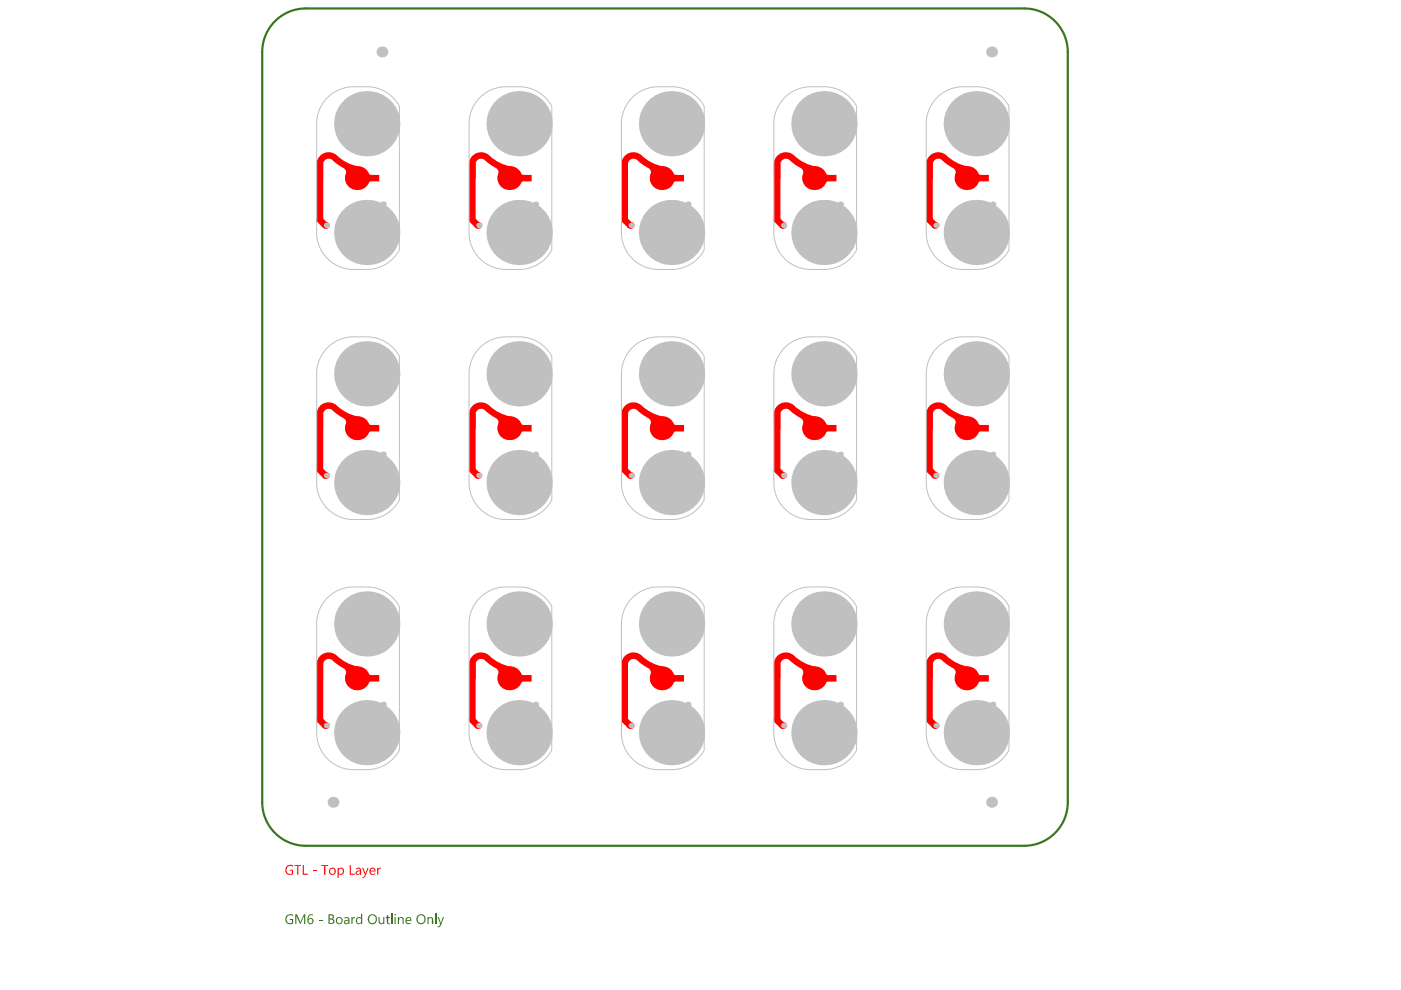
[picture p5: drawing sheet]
<svg xmlns="http://www.w3.org/2000/svg" width="297mm" height="210mm" viewBox="0 0 297 210" stroke-linecap="round" stroke-linejoin="round" font-family="sans-serif">
<path d="M55.6 11v159.1M64.8 1.8h152.4M226.4 11v159.1M64.8 179.3h152.4" fill="none" stroke="#38761d" stroke-width=".46"/>
<g fill="#38761d">
<path d="M60.8 194.1l.5-.3h.6l.2 .2-.1 .2a.84 .84 0 0 0-1.3 .6 .84 .84 0 0 0 1.2 .9v-.6h-.5v-.3h.7v1l-.4 .2-.7-.2a1.19 1.19 0 0 1-.2-1.7z"/>
<path d="M62.6 193.8h.4l.7 1.7 .7-1.7h.3v2.1h-.2v-1.8l-.8 1.8-.9-1.8v1.8h-.2z"/>
<path d="M67.6 195h.8v.2h-.8z"/>
<path d="M74.5 194.4h.2v.4l.2-.3 .4-.1v.3l-.5 .1-.1 1.1h-.2z"/>
<path d="M80.3 194.4h.2v.9a.39 .39 0 0 0 .4 .5 .39 .39 0 0 0 .4-.5v-.9h.2v1.5h-.2v-.2a.54 .54 0 0 1-.7 .2 .54 .54 0 0 1-.3-.6z"/>
<path d="M82 194.1l.3-.1v.4h.4v.3h-.4v1h.4a.31 .31 0 0 1-.4 .2 .31 .31 0 0 1-.2-.4l-.1-.8h-.2v-.3h.2z"/>
<path d="M65.4 194.1a.72 .72 0 0 1 1-.2v.2a.7 .7 0 0 0-1 .8l.1-.1a.65 .65 0 0 1 .9 .3 .65 .65 0 0 1-.5 .9 .65 .65 0 0 1-.7-.7zM65.4 195.3a.45 .45 0 0 0 .9 0 .45 .45 0 0 0-.9 0z"/>
<path d="M69.9 194.1v.6h.3a.33 .33 0 0 0 .4-.3 .33 .33 0 0 0-.4-.3zM69.9 195v.7h.3a.39 .39 0 0 0 .4-.4 .39 .39 0 0 0-.4-.3zM69.6 193.8h.7a.51 .51 0 0 1 .5 .5 .51 .51 0 0 1-.3 .5 .55 .55 0 0 1 .4 .7 .55 .55 0 0 1-.7 .4h-.6z"/>
<path d="M71.4 195.1a.55 .55 0 0 0 1.1 0 .55 .55 0 0 0-1.1 0zM71.2 195.2a.75 .75 0 0 1 1.5 0 .75 .75 0 0 1-1.5 0z"/>
<path d="M73.2 195.4a.36 .36 0 0 0 .3 .4 .36 .36 0 0 0 .4-.4v-.2zM73 194.5h.2a.59 .59 0 0 1 .9 .5v.9h-.2l-.1-.2a.45 .45 0 0 1-.8 .1 .45 .45 0 0 1 .4-.7l.5-.1a.45 .45 0 0 0-.4-.4 .45 .45 0 0 0-.5 .2z"/>
<path d="M75.6 194.6l.1-.1a.56 .56 0 0 1 .9 .2v-1h.2v2.2h-.2l-.1-.2a.68 .68 0 0 1-1 0 .68 .68 0 0 1 .1-1zM75.7 194.8v.2a.47 .47 0 0 0 .3 .7 .47 .47 0 0 0 .6-.4v-.3a.43 .43 0 0 0-.4-.4 .43 .43 0 0 0-.5 .2z"/>
<path d="M78.4 194.3l-.1 .7a.74 .74 0 0 0 .9 .7 .74 .74 0 0 0 .5-1l-.4-.6h-.6zM77.9 194.9a1.05 1.05 0 0 1 2.1 0 1.05 1.05 0 0 1-2.1 0z"/>
</g>
<path d="M83.1 193.7v2.2" fill="none" stroke="#38761d" stroke-width=".23"/>
<g fill="#38761d">
<path d="M84.4 194.4h.2v.3a.52 .52 0 0 1 .6-.3 .52 .52 0 0 1 .4 .6v.9h-.2v-.8a.37 .37 0 0 0-.4-.5 .37 .37 0 0 0-.3 .5l-.1 .8h-.2z"/>
<path d="M90.6 194.4h.3v.3a.52 .52 0 0 1 .6-.3 .52 .52 0 0 1 .4 .6v.9h-.3v-.8a.37 .37 0 0 0-.4-.5 .37 .37 0 0 0-.3 .5v.8h-.3z"/>
<path d="M83.6 193.9a.2 .2 0 0 1 .4 0 .2 .2 0 0 1-.4 0zM83.7 194.4h.2v1.5h-.2z"/>
<path d="M86.2 194.8v.3h.8a.4 .4 0 0 0-.3-.5 .4 .4 0 0 0-.5 .2zM86.1 194.6l.4-.2a.65 .65 0 0 1 .7 .9h-1a.56 .56 0 0 0 .3 .4 .56 .56 0 0 0 .6-.1v.2l-.3 .2a.8 .8 0 0 1-.8-.5 .8 .8 0 0 1 .1-.9z"/>
<path d="M88.7 194.3l-.1 .7a.73 .73 0 0 0 .9 .7 .73 .73 0 0 0 .4-1.1 .71 .71 0 0 0-.5-.5 .71 .71 0 0 0-.7 .2zM88.2 194.9a1.05 1.05 0 0 1 2.1 0 1.05 1.05 0 0 1-2.1 0z"/>
</g>
<path d="M92.4 193.7v2.2" fill="none" stroke="#38761d" stroke-width=".23"/>
<path d="M92.8 194.4h.2l.4 1.3 .5-1.3h.2l-.6 1.8-.3 .4h-.4v-.2h.4l.1-.5z" fill="#38761d"/>
<path d="M64.8 1.8a9.2 9.2 0 0 0-9.2 9.2M217.2 1.8a9.2 9.2 0 0 1 9.2 9.2M55.6 170.1a9.2 9.2 0 0 0 9.2 9.2M226.4 170.1a9.2 9.2 0 0 1-9.2 9.2" fill="none" stroke="#38761d" stroke-width=".46"/>
<g fill="#f00">
<path d="M60.7 183.8l.7-.4 .7 .1v.3l-.3-.1a.83 .83 0 0 0-1.1 .8 .83 .83 0 0 0 1.2 .7v-.6h-.5v-.2h.7v1l-.7 .1a1.06 1.06 0 0 1-.7-1.7z"/>
<path d="M62.4 183.4h1.4v.2h-.5v1.9h-.3v-1.9h-.6z"/>
<path d="M64.2 183.4h.2v1.8h.8v.3h-1z"/>
<path d="M66.3 184.5h.8v.2h-.8z"/>
<path d="M68.1 183.4h1.5v.2h-.6v1.9h-.3v-1.9h-.6z"/>
<path d="M74.2 183.4h.2v1.8h.8v.3h-1z"/>
<path d="M76.8 184h.2l.4 1.2 .5-1.2h.2l-.6 1.7a.51 .51 0 0 1-.6 .4v-.2h.2l.3-.4z"/>
<path d="M80 184h.2v.3l.2-.3 .3-.1v.3a.39 .39 0 0 0-.4 .1 .39 .39 0 0 0-.1 .4v.8h-.2z"/>
<path d="M70 184.7a.52 .52 0 0 0 1 0 .52 .52 0 0 0-1 0zM69.7 184.7a.8 .8 0 0 1 1.6 0 .8 .8 0 0 1-1.6 0z"/>
<path d="M71.6 184h.2v.2a.68 .68 0 0 1 1 0 .68 .68 0 0 1 0 1 .61 .61 0 0 1-1 0v.9h-.2zM71.9 184.4l-.1 .5a.48 .48 0 0 0 .7 .3 .48 .48 0 0 0 .2-.7 .48 .48 0 0 0-.8-.1z"/>
<path d="M75.6 184.9a.35 .35 0 0 0 .4 .4 .35 .35 0 0 0 .3-.4v-.2zM75.5 184.1l.2-.1a.56 .56 0 0 1 .9 .5v1h-.3v-.3a.48 .48 0 0 1-.8 .2 .48 .48 0 0 1 .4-.8l.4-.1a.45 .45 0 0 0-.3-.3 .45 .45 0 0 0-.5 .2z"/>
<path d="M78.6 184.4v.2h.8a.41 .41 0 0 0-.3-.4 .41 .41 0 0 0-.5 .2zM78.4 184.2h.2a.62 .62 0 0 1 .7-.1 .62 .62 0 0 1 .3 .7h-1a.52 .52 0 0 0 .3 .5 .52 .52 0 0 0 .6-.2v.3l-.3 .1a.77 .77 0 0 1-.8-.4 .77 .77 0 0 1 0-.9z"/>
</g>
<g fill="#c0c0c0">
<circle cx="70.6" cy="170.1" r="1.15"/>
<circle cx="210.2" cy="11" r="1.15"/>
<circle cx="210.2" cy="170.1" r="1.15"/>
<circle cx="81" cy="11" r="1.15"/>
</g>
<g fill="#f00">
<path d="M68 139a2.71 2.71 0 0 1 3.9 .4 14.3 14.3 0 0 0 5 2.3l1.5 1.4h2v1.4l-2 .1-.7 .6-4.3-.6-.2-.7 .2-.9a1.2 1.2 0 0 0-1-1.5l-1.7-1.2a1.2 1.2 0 0 0-1.3-.6 1.2 1.2 0 0 0-.9 1.2v3.1l-1.4-.2v-3.3l.4-1z"/>
<path d="M100.3 139a2.71 2.71 0 0 1 3.9 .4 14.3 14.3 0 0 0 5 2.3l1.6 1.4h1.9v1.4l-2 .1-.7 .6-4.3-.6-.2-.7 .2-.9a1.2 1.2 0 0 0-.9-1.5l-1.7-1.2a1.2 1.2 0 0 0-1.4-.6 1.2 1.2 0 0 0-.9 1.2v3.1l-1.3-.2v-3.3l.3-1z"/>
<path d="M132.6 139a2.71 2.71 0 0 1 3.9 .4 14.3 14.3 0 0 0 5 2.3l1.6 1.4h1.9v1.4l-2 .1-.6 .6-4.4-.6-.2-.7 .2-.9a1.2 1.2 0 0 0-.9-1.5l-1.7-1.2a1.2 1.2 0 0 0-1.4-.6 1.2 1.2 0 0 0-.9 1.2v3.1l-1.3-.2v-3.3l.3-1z"/>
<path d="M164.9 139a2.71 2.71 0 0 1 3.9 .4 14.3 14.3 0 0 0 5 2.3l1.6 1.4h1.9v1.4l-1.9 .1-.7 .6-4.4-.6-.2-.7 .2-.9a1.2 1.2 0 0 0-.9-1.5l-1.7-1.2a1.2 1.2 0 0 0-1.4-.6 1.2 1.2 0 0 0-.8 1.2v3.1l-1.4-.2v-3.3l.4-1z"/>
<path d="M197.2 139a2.71 2.71 0 0 1 3.9 .4 14.3 14.3 0 0 0 5 2.3l1.6 1.4h2v1.4l-2 .1-.7 .6-4.4-.6-.1-.7 .1-.9a1.2 1.2 0 0 0-.9-1.5l-1.7-1.2a1.2 1.2 0 0 0-1.4-.6 1.2 1.2 0 0 0-.8 1.2v3.1l-1.4-.2v-3.3l.4-1z"/>
<path d="M68 85.9a2.71 2.71 0 0 1 3.9 .5 14.3 14.3 0 0 0 5 2.2l1.5 1.5h2v1.4h-2l-.7 .6-4.3-.5-.2-.7 .2-.9a1.2 1.2 0 0 0-1-1.6l-1.7-1.2a1.2 1.2 0 0 0-1.3-.5 1.2 1.2 0 0 0-.9 1.2v3.1l-1.4-.2v-3.4l.4-.9z"/>
<path d="M100.3 85.9a2.71 2.71 0 0 1 3.9 .5 14.3 14.3 0 0 0 5 2.2l1.6 1.5h1.9v1.4h-2l-.7 .6-4.3-.5-.2-.7 .2-.9a1.2 1.2 0 0 0-.9-1.6l-1.7-1.2a1.2 1.2 0 0 0-1.4-.5 1.2 1.2 0 0 0-.9 1.2v3.1l-1.3-.2v-3.4l.3-.9z"/>
<path d="M132.6 85.9a2.71 2.71 0 0 1 3.9 .5 14.3 14.3 0 0 0 5 2.2l1.6 1.5h1.9v1.4h-2l-.6 .6-4.4-.5-.2-.7 .2-.9a1.2 1.2 0 0 0-.9-1.6l-1.7-1.2a1.2 1.2 0 0 0-1.4-.5 1.2 1.2 0 0 0-.9 1.2v3.1l-1.3-.2v-3.4l.3-.9z"/>
<path d="M164.9 85.9a2.71 2.71 0 0 1 3.9 .5 14.3 14.3 0 0 0 5 2.2l1.6 1.5h1.9v1.4h-1.9l-.7 .6-4.4-.5-.2-.7 .2-.9a1.2 1.2 0 0 0-.9-1.6l-1.7-1.2a1.2 1.2 0 0 0-1.4-.5 1.2 1.2 0 0 0-.8 1.2v3.1l-1.4-.2v-3.4l.4-.9z"/>
<path d="M197.2 85.9a2.71 2.71 0 0 1 3.9 .5 14.3 14.3 0 0 0 5 2.2l1.6 1.5h2v1.4h-2l-.7 .6-4.4-.5-.1-.7 .1-.9a1.2 1.2 0 0 0-.9-1.6l-1.7-1.2a1.2 1.2 0 0 0-1.4-.5 1.2 1.2 0 0 0-.8 1.2v3.1l-1.4-.2v-3.4l.4-.9z"/>
<path d="M68 32.9a2.71 2.71 0 0 1 3.9 .5 14.3 14.3 0 0 0 5 2.2l1.5 1.4 2 .1v1.4h-2l-.7 .6-4.3-.5-.2-.7 .2-1a1.2 1.2 0 0 0-1-1.5l-1.7-1.2a1.2 1.2 0 0 0-1.3-.5 1.2 1.2 0 0 0-.9 1.1v3.1l-1.4-.1v-3.4l.4-1z"/>
<path d="M100.3 32.9a2.71 2.71 0 0 1 3.9 .5 14.3 14.3 0 0 0 5 2.2l1.6 1.4 1.9 .1v1.4h-2l-.7 .6-4.3-.5-.2-.7 .2-1a1.2 1.2 0 0 0-.9-1.5l-1.7-1.2a1.2 1.2 0 0 0-1.4-.5 1.2 1.2 0 0 0-.9 1.1v3.1l-1.3-.1v-3.4l.3-1z"/>
<path d="M132.6 32.9a2.71 2.71 0 0 1 3.9 .5 14.3 14.3 0 0 0 5 2.2l1.6 1.4 1.9 .1v1.4h-2l-.6 .6-4.4-.5-.2-.7 .2-1a1.2 1.2 0 0 0-.9-1.5l-1.7-1.2a1.2 1.2 0 0 0-1.4-.5 1.2 1.2 0 0 0-.9 1.1v3.1l-1.3-.1v-3.4l.3-1z"/>
<path d="M164.9 32.9a2.71 2.71 0 0 1 3.9 .5 14.3 14.3 0 0 0 5 2.2l1.6 1.4 1.9 .1v1.4h-1.9l-.7 .6-4.4-.5-.2-.7 .2-1a1.2 1.2 0 0 0-.9-1.5l-1.7-1.2a1.2 1.2 0 0 0-1.4-.5 1.2 1.2 0 0 0-.8 1.1v3.1l-1.4-.1v-3.4l.4-1z"/>
<path d="M197.2 32.9a2.71 2.71 0 0 1 3.9 .5 14.3 14.3 0 0 0 5 2.2l1.6 1.4 2 .1v1.4h-2l-.7 .6-4.4-.5-.1-.7 .1-1a1.2 1.2 0 0 0-.9-1.5l-1.7-1.2a1.2 1.2 0 0 0-1.4-.5 1.2 1.2 0 0 0-.8 1.1v3.1l-1.4-.1v-3.4l.4-1z"/>
</g>
<g fill="none" stroke="#f00" stroke-width="1.4">
<path d="M67.8 34.8v11.7M100.1 34.8v11.7M132.5 34.8v11.7M164.8 34.8v11.7M197.1 34.8v11.7M67.7 46.5l1.3 1.3h.2M100 46.5l1.3 1.3h.2M132.4 46.5l1.2 1.3h.3M164.7 46.5l1.2 1.3h.3M197 46.5l1.2 1.3h.3M67.7 99.6l1.3 1.2h.2M67.8 87.8v11.8"/>
<path d="M100 99.6l1.3 1.2h.2M100.1 87.8v11.8M132.4 99.6l1.2 1.2h.3M132.5 87.8v11.8M164.7 99.6l1.2 1.2h.3M164.8 87.8v11.8M197 99.6l1.2 1.2h.3M197.1 87.8v11.8M67.7 152.6l1.3 1.2h.2M67.8 140.9v11.7M100 152.6l1.3 1.2h.2M100.1 140.9v11.7"/>
<path d="M132.4 152.6l1.2 1.2h.3M132.5 140.9v11.7M164.7 152.6l1.2 1.2h.3M164.8 140.9v11.7M197 152.6l1.2 1.2h.3M197.1 140.9v11.7"/>
</g>
<g fill="#c0c0c0">
<circle cx="69.2" cy="153.8" r=".58"/>
<circle cx="77.8" cy="155.3" r="6.9"/>
<circle cx="81.2" cy="149.4" r=".58"/>
<circle cx="77.8" cy="132.3" r="6.9"/>
<circle cx="101.5" cy="153.8" r=".58"/>
<circle cx="110.1" cy="155.3" r="6.9"/>
<circle cx="113.5" cy="149.4" r=".58"/>
<circle cx="110.1" cy="132.3" r="6.9"/>
<circle cx="133.9" cy="153.8" r=".58"/>
<circle cx="142.4" cy="155.3" r="6.9"/>
<circle cx="145.8" cy="149.4" r=".58"/>
<circle cx="142.4" cy="132.3" r="6.9"/>
<circle cx="166.2" cy="153.8" r=".58"/>
<circle cx="174.7" cy="155.3" r="6.9"/>
<circle cx="178.2" cy="149.4" r=".58"/>
<circle cx="174.7" cy="132.3" r="6.9"/>
<circle cx="198.5" cy="153.8" r=".58"/>
<circle cx="207" cy="155.3" r="6.9"/>
<circle cx="210.5" cy="149.4" r=".58"/>
<circle cx="207" cy="132.3" r="6.9"/>
<circle cx="69.2" cy="100.8" r=".58"/>
<circle cx="77.8" cy="102.3" r="6.9"/>
<circle cx="81.2" cy="96.3" r=".58"/>
<circle cx="77.8" cy="79.3" r="6.9"/>
<circle cx="101.5" cy="100.8" r=".58"/>
<circle cx="110.1" cy="102.3" r="6.9"/>
<circle cx="113.5" cy="96.3" r=".58"/>
<circle cx="110.1" cy="79.3" r="6.9"/>
<circle cx="133.9" cy="100.8" r=".58"/>
<circle cx="142.4" cy="102.3" r="6.9"/>
<circle cx="145.8" cy="96.3" r=".58"/>
<circle cx="142.4" cy="79.3" r="6.9"/>
<circle cx="166.2" cy="100.8" r=".58"/>
<circle cx="174.7" cy="102.3" r="6.9"/>
<circle cx="178.2" cy="96.3" r=".58"/>
<circle cx="174.7" cy="79.3" r="6.9"/>
<circle cx="198.5" cy="100.8" r=".58"/>
<circle cx="207" cy="102.3" r="6.9"/>
<circle cx="210.5" cy="96.3" r=".58"/>
<circle cx="207" cy="79.3" r="6.9"/>
<circle cx="69.2" cy="47.8" r=".58"/>
<circle cx="77.8" cy="49.3" r="6.9"/>
<circle cx="81.2" cy="43.3" r=".58"/>
<circle cx="77.8" cy="26.2" r="6.9"/>
<circle cx="101.5" cy="47.8" r=".58"/>
<circle cx="110.1" cy="49.3" r="6.9"/>
<circle cx="113.5" cy="43.3" r=".58"/>
<circle cx="110.1" cy="26.2" r="6.9"/>
<circle cx="133.9" cy="47.8" r=".58"/>
<circle cx="142.4" cy="49.3" r="6.9"/>
<circle cx="145.8" cy="43.3" r=".58"/>
<circle cx="142.4" cy="26.2" r="6.9"/>
<circle cx="166.2" cy="47.8" r=".58"/>
<circle cx="174.7" cy="49.3" r="6.9"/>
<circle cx="178.2" cy="43.3" r=".58"/>
<circle cx="174.7" cy="26.2" r="6.9"/>
<circle cx="198.5" cy="47.8" r=".58"/>
<circle cx="207" cy="49.3" r="6.9"/>
<circle cx="210.5" cy="43.3" r=".58"/>
<circle cx="207" cy="26.2" r="6.9"/>
</g>
<g fill="#f00">
<circle cx="75.7" cy="143.8" r="2.54"/>
<circle cx="108" cy="143.8" r="2.54"/>
<circle cx="140.3" cy="143.8" r="2.54"/>
<circle cx="172.6" cy="143.8" r="2.54"/>
<circle cx="204.9" cy="143.8" r="2.54"/>
<circle cx="75.7" cy="90.8" r="2.54"/>
<circle cx="108" cy="90.8" r="2.54"/>
<circle cx="140.3" cy="90.8" r="2.54"/>
<circle cx="172.6" cy="90.8" r="2.54"/>
<circle cx="204.9" cy="90.8" r="2.54"/>
<circle cx="75.7" cy="37.8" r="2.54"/>
<circle cx="108" cy="37.8" r="2.54"/>
<circle cx="140.3" cy="37.8" r="2.54"/>
<circle cx="172.6" cy="37.8" r="2.54"/>
<circle cx="204.9" cy="37.8" r="2.54"/>
</g>
<g fill="none" stroke="#c0c0c0" stroke-width=".21">
<path d="M69.1 21.1a7.8 7.8 0 0 1 5.9-2.7 12 12 0 0 1 6.3 .8 7.7 7.7 0 0 1 3.4 3.3v30.5a7.7 7.7 0 0 1-6.9 4.1 12.2 12.2 0 0 1-6.3-.8 7.8 7.8 0 0 1-4.4-7v-23.1a7.7 7.7 0 0 1 2-5.1zM101.4 21.1a7.8 7.8 0 0 1 5.9-2.7 12 12 0 0 1 6.3 .8 7.7 7.7 0 0 1 3.4 3.3v30.5a7.7 7.7 0 0 1-6.9 4.1 12.2 12.2 0 0 1-6.3-.8 7.8 7.8 0 0 1-4.3-7v-23.1a7.7 7.7 0 0 1 1.9-5.1zM133.7 21.1a7.8 7.8 0 0 1 5.9-2.7 12 12 0 0 1 6.4 .8 7.7 7.7 0 0 1 3.3 3.3v30.5a7.7 7.7 0 0 1-6.9 4.1 12.2 12.2 0 0 1-6.3-.8 7.8 7.8 0 0 1-4.3-7v-23.1a7.7 7.7 0 0 1 1.9-5.1zM166 21.1a7.8 7.8 0 0 1 5.9-2.7 12 12 0 0 1 6.4 .8 7.7 7.7 0 0 1 3.3 3.3v30.5a7.7 7.7 0 0 1-6.9 4.1 12.2 12.2 0 0 1-6.3-.8 7.8 7.8 0 0 1-4.3-7v-23.1a7.7 7.7 0 0 1 1.9-5.1zM198.3 21.1a7.8 7.8 0 0 1 5.9-2.7 12 12 0 0 1 6.4 .8 7.7 7.7 0 0 1 3.3 3.3v30.5a7.7 7.7 0 0 1-6.9 4.1 12.2 12.2 0 0 1-6.2-.8 7.8 7.8 0 0 1-4.4-7v-23.1a7.7 7.7 0 0 1 1.9-5.1zM69.1 74.1a7.8 7.8 0 0 1 5.9-2.7 12 12 0 0 1 6.3 .9 7.7 7.7 0 0 1 3.4 3.3v30.4a7.7 7.7 0 0 1-6.9 4.2 12.2 12.2 0 0 1-6.3-.8 7.8 7.8 0 0 1-4.4-7.1v-23a7.7 7.7 0 0 1 2-5.2zM101.4 74.1a7.8 7.8 0 0 1 5.9-2.7 12 12 0 0 1 6.3 .9 7.7 7.7 0 0 1 3.4 3.3v30.4a7.7 7.7 0 0 1-6.9 4.2 12.2 12.2 0 0 1-6.3-.8 7.8 7.8 0 0 1-4.3-7.1v-23a7.7 7.7 0 0 1 1.9-5.2zM133.7 74.1a7.8 7.8 0 0 1 5.9-2.7 12 12 0 0 1 6.4 .9 7.7 7.7 0 0 1 3.3 3.3v30.4a7.7 7.7 0 0 1-6.9 4.2 12.2 12.2 0 0 1-6.3-.8 7.8 7.8 0 0 1-4.3-7.1v-23a7.7 7.7 0 0 1 1.9-5.2zM166 74.1a7.8 7.8 0 0 1 5.9-2.7 12 12 0 0 1 6.4 .9 7.7 7.7 0 0 1 3.3 3.3v30.4a7.7 7.7 0 0 1-6.9 4.2 12.2 12.2 0 0 1-6.3-.8 7.8 7.8 0 0 1-4.3-7.1v-23a7.7 7.7 0 0 1 1.9-5.2zM198.3 74.1a7.8 7.8 0 0 1 5.9-2.7 12 12 0 0 1 6.4 .9 7.7 7.7 0 0 1 3.3 3.3v30.4a7.7 7.7 0 0 1-6.9 4.2 12.2 12.2 0 0 1-6.2-.8 7.8 7.8 0 0 1-4.4-7.1v-23a7.7 7.7 0 0 1 1.9-5.2zM69.1 127.1a7.8 7.8 0 0 1 5.9-2.6 12 12 0 0 1 6.3 .8 7.7 7.7 0 0 1 3.4 3.3v30.4a7.7 7.7 0 0 1-6.9 4.2 12.2 12.2 0 0 1-6.3-.8 7.8 7.8 0 0 1-4.4-7.1v-23a7.7 7.7 0 0 1 2-5.2zM101.4 127.1a7.8 7.8 0 0 1 5.9-2.6 12 12 0 0 1 6.3 .8 7.7 7.7 0 0 1 3.4 3.3v30.4a7.7 7.7 0 0 1-6.9 4.2 12.2 12.2 0 0 1-6.3-.8 7.8 7.8 0 0 1-4.3-7.1v-23a7.7 7.7 0 0 1 1.9-5.2z"/>
<path d="M133.7 127.1a7.8 7.8 0 0 1 5.9-2.6 12 12 0 0 1 6.4 .8 7.7 7.7 0 0 1 3.3 3.3v30.4a7.7 7.7 0 0 1-6.9 4.2 12.2 12.2 0 0 1-6.3-.8 7.8 7.8 0 0 1-4.3-7.1v-23a7.7 7.7 0 0 1 1.9-5.2zM166 127.1a7.8 7.8 0 0 1 5.9-2.6 12 12 0 0 1 6.4 .8 7.7 7.7 0 0 1 3.3 3.3v30.4a7.7 7.7 0 0 1-6.9 4.2 12.2 12.2 0 0 1-6.3-.8 7.8 7.8 0 0 1-4.3-7.1v-23a7.7 7.7 0 0 1 1.9-5.2zM198.3 127.1a7.8 7.8 0 0 1 5.9-2.6 12 12 0 0 1 6.4 .8 7.7 7.7 0 0 1 3.3 3.3v30.4a7.7 7.7 0 0 1-6.9 4.2 12.2 12.2 0 0 1-6.2-.8 7.8 7.8 0 0 1-4.4-7.1v-23a7.7 7.7 0 0 1 1.9-5.2z"/>
</g>
</svg>
